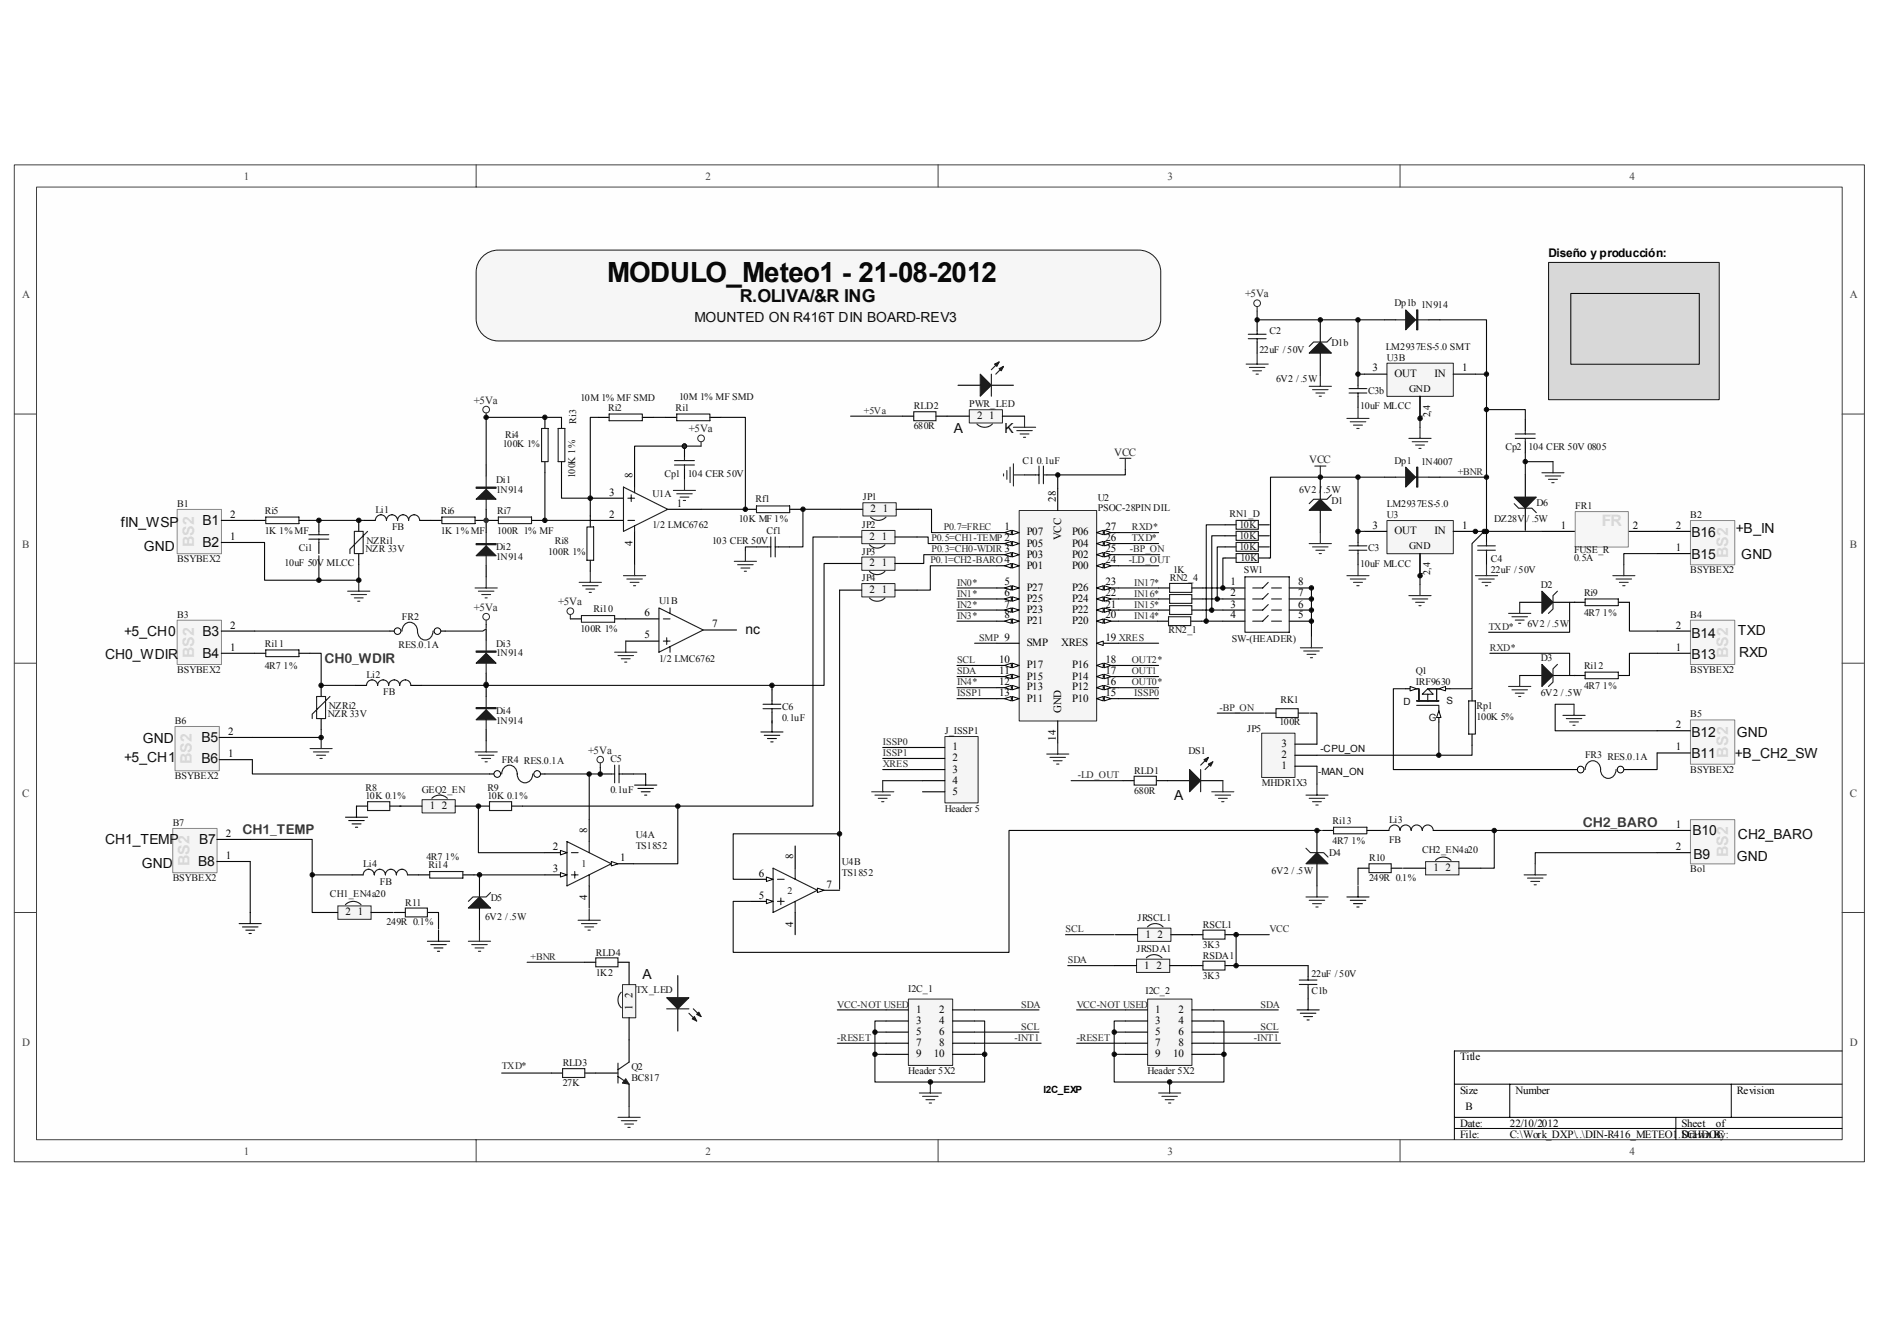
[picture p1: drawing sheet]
<svg xmlns="http://www.w3.org/2000/svg" width="297mm" height="210mm" viewBox="0 0 297 210" stroke-linecap="round" stroke-linejoin="round" font-family="sans-serif">
<defs><g id="words">
<text font-size="4.4" x="96" y="44.6">MODULO_Meteo1 - 21-08-2012</text>
<text font-size="2.8" fill="#0e0e0e" x="117" y="47.7">R.OLIVA/&amp;R ING</text>
<g font-size="2.5" fill="#d8d8d8">
<text x="273.4" y="88.3" transform="rotate(-90 273.4 88.3)">BS2</text>
<text x="273.4" y="104.1" transform="rotate(-90 273.4 104.1)">BS2</text>
<text x="30" y="137" transform="rotate(-90 30 137)">BS2</text>
<text x="273.4" y="135.6" transform="rotate(-90 273.4 135.6)">BS2</text>
</g>
<g font-size="2.2" fill="#0e0e0e">
<text x="109.9" y="51">MOUNTED ON R416T DIN BOARD-REV3</text>
<text x="150.9" y="68.5">A</text>
<text x="158.9" y="68.5">K</text>
<text x="19.1" y="83.4">fIN_WSP</text>
<text x="32" y="83.1">B1</text>
<text x="22.8" y="87.1">GND</text>
<text x="32" y="86.6">B2</text>
<text x="267.5" y="88.5">B15</text>
<text x="267.5" y="85">B16</text>
<text x="274.5" y="84.3">+B_IN</text>
<text x="275.4" y="88.5">GND</text>
<text x="19.6" y="100.6">+5_CH0</text>
<text x="32" y="100.6">B3</text>
<text x="117.9" y="100.2">nc</text>
<text x="267.5" y="100.9">B14</text>
<text x="274.9" y="100.4">TXD</text>
<text x="16.6" y="104.3">CH0_WDIR</text>
<text x="32" y="104.1">B4</text>
<text x="267.5" y="104.3">B13</text>
<text x="275.1" y="103.9">RXD</text>
<text x="22.6" y="117.6">GND</text>
<text x="31.9" y="117.4">B5</text>
<text x="267.5" y="119.9">B11</text>
<text x="267.5" y="116.5">B12</text>
<text x="274.4" y="119.9">+B_CH2_SW</text>
<text x="274.7" y="116.5">GND</text>
<text x="19.6" y="120.6">+5_CH1</text>
<text x="31.9" y="120.7">B6</text>
<text x="185.7" y="126.5">A</text>
<text x="16.6" y="133.5">CH1_TEMP</text>
<text x="22.4" y="137.4">GND</text>
<text x="31.3" y="137">B8</text>
<text x="31.5" y="133.5">B7</text>
<text x="267.7" y="132.1">B10</text>
<text x="267.9" y="135.8">B9</text>
<text x="274.7" y="136.1">GND</text>
<text x="274.9" y="132.7">CH2_BARO</text>
<text x="101.6" y="154.9">A</text>
</g>
<g font-size="2.1" fill="#353535">
<text x="51.3" y="104.8">CH0_WDIR</text>
<text x="38.4" y="132">CH1_TEMP</text>
<text x="250.4" y="130.8">CH2_BARO</text>
</g>
<text font-size="1.9" x="244.9" y="40.7">Diseño y producción:</text>
<g font-size="1.7" fill="#404040">
<text x="38.5" y="28.4">1</text>
<text x="111.6" y="28.4">2</text>
<text x="184.7" y="28.4">3</text>
<text x="257.7" y="28.4">4</text>
<text x="3.5" y="47.2">A</text>
<text x="292.6" y="47.2">A</text>
<text x="3.5" y="86.6">B</text>
<text x="292.6" y="86.6">B</text>
<text x="3.5" y="126">C</text>
<text x="292.6" y="126">C</text>
<text x="3.5" y="165.5">D</text>
<text x="292.6" y="165.5">D</text>
<text x="38.5" y="182.6">1</text>
<text x="111.6" y="182.6">2</text>
<text x="184.7" y="182.6">3</text>
<text x="257.7" y="182.6">4</text>
</g>
<g font-size="1.7" fill="#262626">
<text x="196.9" y="47">+5Va</text>
<text x="75" y="63.8">+5Va</text>
<text x="109" y="68.4">+5Va</text>
<text x="176.3" y="72.1">VCC</text>
<text x="207.1" y="73.3">VCC</text>
<text x="88.3" y="95.7">+5Va</text>
<text x="75" y="96.6">+5Va</text>
<text x="93" y="119.2">+5Va</text>
</g>
<g font-size="1.7">
<text x="217.1" y="58.8">3</text>
<text x="220.6" y="59.6">OUT</text>
<text x="226.9" y="59.6">IN</text>
<text x="231.3" y="58.8">1</text>
<text x="154.5" y="66.3">2</text>
<text x="156.5" y="66.3">1</text>
<text x="100.1" y="75.7" transform="rotate(-90 100.1 75.7)">8</text>
<text x="36.4" y="81.9">2</text>
<text x="96.3" y="78.4">3</text>
<text x="96.3" y="81.9">2</text>
<text x="107" y="80.1">1</text>
<text x="137.7" y="81">2</text>
<text x="139.6" y="81">1</text>
<text x="158.9" y="83.8">1</text>
<text x="167" y="79.3" transform="rotate(-90 167 79.3)">28</text>
<text x="174.9" y="83.8">27</text>
<text x="217.1" y="83.7">3</text>
<text x="231.3" y="83.7">1</text>
<text x="246.9" y="83.7">1</text>
<text x="258.3" y="83.7">2</text>
<text x="265.1" y="83.7">2</text>
<text x="36.4" y="85.4">1</text>
<text x="100.1" y="86.3" transform="rotate(-90 100.1 86.3)">4</text>
<text x="137.5" y="85.4">2</text>
<text x="137.5" y="89.6">2</text>
<text x="139.5" y="85.4">1</text>
<text x="139.5" y="89.6">1</text>
<text x="162.4" y="84.7">P07</text>
<text x="162.4" y="86.4">P05</text>
<text x="162.4" y="88.2">P03</text>
<text x="162.4" y="90">P01</text>
<text x="167.8" y="85.5" transform="rotate(-90 167.8 85.5)">VCC</text>
<text x="169.6" y="90">P00</text>
<text x="169.6" y="88.2">P02</text>
<text x="169.6" y="86.4">P04</text>
<text x="169.6" y="84.7">P06</text>
<text x="174.9" y="89.1">24</text>
<text x="174.9" y="87.3">25</text>
<text x="174.9" y="85.6">26</text>
<text x="220.6" y="84.5">OUT</text>
<text x="226.9" y="84.5">IN</text>
<text x="265.1" y="87.1">1</text>
<text x="137.5" y="93.8">2</text>
<text x="139.5" y="93.8">1</text>
<text x="158.9" y="92.6">5</text>
<text x="158.9" y="94.3">6</text>
<text x="162.4" y="93.5">P27</text>
<text x="162.4" y="95.2">P25</text>
<text x="169.6" y="95.2">P24</text>
<text x="169.6" y="93.5">P26</text>
<text x="174.9" y="94.3">22</text>
<text x="174.9" y="92.6">23</text>
<text x="194.6" y="92.6">1</text>
<text x="194.6" y="94.3">2</text>
<text x="205.3" y="94.3">7</text>
<text x="205.3" y="92.6">8</text>
<text x="36.4" y="99.4">2</text>
<text x="102" y="101">5</text>
<text x="102" y="97.5">6</text>
<text x="112.6" y="99.3">7</text>
<text x="158.9" y="96.1">7</text>
<text x="158.9" y="97.8">8</text>
<text x="162.4" y="97">P23</text>
<text x="162.4" y="98.7">P21</text>
<text x="169.6" y="98.7">P20</text>
<text x="169.6" y="97">P22</text>
<text x="174.9" y="101.3">19 XRES</text>
<text x="174.9" y="97.8">20</text>
<text x="174.9" y="96.1">21</text>
<text x="194.6" y="96.1">3</text>
<text x="194.6" y="97.8">4</text>
<text x="205.3" y="97.8">5</text>
<text x="205.3" y="96.1">6</text>
<text x="265.1" y="99.4">2</text>
<text x="36.4" y="102.9">1</text>
<text x="158" y="104.8">10</text>
<text x="158" y="106.6">11</text>
<text x="162.4" y="102.2">SMP</text>
<text x="162.4" y="105.7">P17</text>
<text x="162.4" y="107.5">P15</text>
<text x="167.8" y="102.2">XRES</text>
<text x="169.6" y="107.5">P14</text>
<text x="169.6" y="105.7">P16</text>
<text x="174.9" y="106.6">17</text>
<text x="174.9" y="104.8">18</text>
<text x="265.1" y="102.9">1</text>
<text x="158" y="108.4">12</text>
<text x="158" y="110.1">13</text>
<text x="162.4" y="109.2">P13</text>
<text x="162.4" y="111">P11</text>
<text x="167.8" y="112.8" transform="rotate(-90 167.8 112.8)">GND</text>
<text x="169.6" y="111">P10</text>
<text x="169.6" y="109.2">P12</text>
<text x="174.9" y="110.1">15</text>
<text x="174.9" y="108.4">16</text>
<text x="36.1" y="119.7">1</text>
<text x="36.1" y="116.2">2</text>
<text x="150.7" y="118.7">1</text>
<text x="167" y="117.2" transform="rotate(-90 167 117.2)">14</text>
<text x="202.7" y="119.9">2</text>
<text x="202.7" y="118.2">3</text>
<text x="265.1" y="118.7">1</text>
<text x="265.1" y="115.2">2</text>
<text x="150.7" y="120.4">2</text>
<text x="150.7" y="122.2">3</text>
<text x="150.7" y="124">4</text>
<text x="150.7" y="125.7">5</text>
<text x="202.7" y="121.7">1</text>
<text x="68" y="128">1</text>
<text x="69.9" y="128">2</text>
<text x="92.9" y="131.7" transform="rotate(-90 92.9 131.7)">8</text>
<text x="265.1" y="131">1</text>
<text x="35.7" y="135.9">1</text>
<text x="35.7" y="132.4">2</text>
<text x="87.4" y="138">3</text>
<text x="87.4" y="134.5">2</text>
<text x="98.1" y="136.2">1</text>
<text x="125.5" y="135.9" transform="rotate(-90 125.5 135.9)">8</text>
<text x="226.7" y="137.8">1</text>
<text x="228.6" y="137.8">2</text>
<text x="265.1" y="134.5">2</text>
<text x="92.9" y="142.4" transform="rotate(-90 92.9 142.4)">4</text>
<text x="120" y="142.2">5</text>
<text x="120" y="138.7">6</text>
<text x="130.7" y="140.4">7</text>
<text x="54.6" y="144.8">2</text>
<text x="56.6" y="144.8">1</text>
<text x="125.5" y="146.6" transform="rotate(-90 125.5 146.6)">4</text>
<text x="181.2" y="148.3">1</text>
<text x="183.1" y="148.3">2</text>
<text x="181" y="153.2">1</text>
<text x="182.9" y="153.2">2</text>
<text x="100.1" y="159.8" transform="rotate(-90 100.1 159.8)">1</text>
<text x="100.1" y="157.8" transform="rotate(-90 100.1 157.8)">2</text>
<text x="144.9" y="160.2">1</text>
<text x="144.9" y="162">3</text>
<text x="148.6" y="160.2">2</text>
<text x="148.6" y="162">4</text>
<text x="182.7" y="160.2">1</text>
<text x="182.7" y="162">3</text>
<text x="186.4" y="160.2">2</text>
<text x="186.4" y="162">4</text>
<text x="144.9" y="163.7">5</text>
<text x="144.9" y="165.5">7</text>
<text x="144.9" y="167.2">9</text>
<text x="147.7" y="167.2">10</text>
<text x="148.6" y="163.7">6</text>
<text x="148.6" y="165.5">8</text>
<text x="182.7" y="163.7">5</text>
<text x="182.7" y="165.5">7</text>
<text x="182.7" y="167.2">9</text>
<text x="185.5" y="167.2">10</text>
<text x="186.4" y="163.7">6</text>
<text x="186.4" y="165.5">8</text>
<text x="230.9" y="167.7">Title</text>
<text x="230.9" y="173">Size</text>
<text x="239.7" y="173">Number</text>
<text x="274.7" y="173">Revision</text>
<text x="230.9" y="178.3">Date:</text>
<text x="231.8" y="175.6">B</text>
<text x="238.8" y="178.3">22/10/2012</text>
<text x="266" y="178.3">Sheet</text>
<text x="271.4" y="178.3">of</text>
<text x="230.9" y="180">File:</text>
<text x="238.8" y="180">C:\Work_DXP\..\DIN-R416_METEO1.SCHDOC</text>
<text x="266" y="180">Drawn By:</text>
</g>
<g font-size="1.6" fill="#0e0e0e">
<text x="200.8" y="52.9">C2</text>
<text x="220.6" y="48.5">Dp1b 1N914</text>
<text x="199.2" y="55.8">22uF / 50V</text>
<text x="210.6" y="54.8">D1b</text>
<text x="219.2" y="55.3">LM2937ES-5.0 SMT</text>
<text x="219.3" y="57.1">U3B</text>
<text x="91.8" y="63.4">10M 1% MF SMD</text>
<text x="96.2" y="64.9">Ri2</text>
<text x="106.9" y="64.9">Ri1</text>
<text x="107.4" y="63.2">10M 1% MF SMD</text>
<text x="144.5" y="64.8">RLD2</text>
<text x="153.3" y="64.4">PWR_LED</text>
<text x="201.8" y="60.4">6V2 / .5W</text>
<text x="215.2" y="64.8">10uF MLCC</text>
<text x="216.4" y="62.3">C3b</text>
<text x="79.5" y="70.7">100K 1%</text>
<text x="79.9" y="69.3">Ri4</text>
<text x="91.1" y="67.1" transform="rotate(-90 91.1 67.1)">Ri3</text>
<text x="144.5" y="67.9">680R</text>
<text x="238.1" y="71.2">Cp2</text>
<text x="241.8" y="71.2">104 CER 50V 0805</text>
<text x="78.5" y="76.3">Di1</text>
<text x="78.5" y="77.9">1N914</text>
<text x="90.9" y="75.7" transform="rotate(-90 90.9 75.7)">100K 1%</text>
<text x="105.1" y="75.5">Cp1</text>
<text x="108.8" y="75.5">104 CER 50V</text>
<text x="161.7" y="73.4">C1</text>
<text x="164" y="73.4">0.1uF</text>
<text x="205.5" y="77.9">6V2 / .5W</text>
<text x="220.6" y="73.4">Dp1</text>
<text x="224.8" y="73.5">1N4007</text>
<text x="28" y="80.2">B1</text>
<text x="41.9" y="81.2">Ri5</text>
<text x="59.4" y="81.1">Li1</text>
<text x="62" y="83.9">FB</text>
<text x="69.7" y="81.2">Ri6</text>
<text x="78.7" y="81.2">Ri7</text>
<text x="103.2" y="78.6">U1A</text>
<text x="103.2" y="83.5">1/2 LMC6762</text>
<text x="116.9" y="82.6">10K MF 1%</text>
<text x="119.5" y="79.5">Rf1</text>
<text x="136.3" y="83.5">JP2</text>
<text x="136.5" y="79.1">JP1</text>
<text x="173.6" y="79.3">U2</text>
<text x="173.6" y="80.9">PSOC-28PIN DIL</text>
<text x="194.5" y="81.8">RN1_D</text>
<text x="196" y="83.5">10K</text>
<text x="210.6" y="79.7">D1</text>
<text x="219.3" y="81.9">U3</text>
<text x="219.3" y="80.2">LM2937ES-5.0</text>
<text x="236.3" y="82.6">DZ28V / .5W</text>
<text x="243" y="80">D6</text>
<text x="249.1" y="80.5">FR1</text>
<text x="267.4" y="81.9">B2</text>
<text x="28" y="88.9">BSYBEX2</text>
<text x="41.9" y="84.4">1K 1% MF</text>
<text x="45" y="89.5">10uF 50V MLCC</text>
<text x="47.3" y="87.2">Ci1</text>
<text x="57.8" y="87.4">NZR 33V</text>
<text x="58" y="86">NZRi1</text>
<text x="69.7" y="84.4">1K 1% MF</text>
<text x="78.5" y="87">Di2</text>
<text x="78.5" y="88.6">1N914</text>
<text x="78.7" y="84.4">100R 1% MF</text>
<text x="86.7" y="87.7">100R 1%</text>
<text x="87.8" y="86">Ri8</text>
<text x="112.6" y="86">103 CER 50V</text>
<text x="121.2" y="84.4">Cf1</text>
<text x="136.3" y="87.7">JP3</text>
<text x="196" y="85.3">10K</text>
<text x="196" y="87">10K</text>
<text x="196.2" y="88.8">10K</text>
<text x="215.2" y="89.7">10uF MLCC</text>
<text x="216.4" y="87.2">C3</text>
<text x="235.8" y="88.9">C4</text>
<text x="249" y="88.8">0.5A</text>
<text x="249" y="87.5">FUSE_R</text>
<text x="104.2" y="95.6">U1B</text>
<text x="136.3" y="91.9">JP4</text>
<text x="185" y="91.9">RN2_4</text>
<text x="185.5" y="90.7">1K</text>
<text x="196.7" y="90.7">SW1</text>
<text x="235.8" y="90.7">22uF / 50V</text>
<text x="243.7" y="93">D2</text>
<text x="250.5" y="94.2">Ri9</text>
<text x="267.4" y="90.7">BSYBEX2</text>
<text x="28" y="97.7">B3</text>
<text x="63.6" y="98.1">FR2</text>
<text x="91.8" y="100">100R 1%</text>
<text x="93.9" y="96.8">Ri10</text>
<text x="184.8" y="100.2">RN2_1</text>
<text x="194.8" y="101.6">SW-(HEADER)</text>
<text x="241.6" y="99.1">6V2 / .5W</text>
<text x="250.5" y="97.4">4R7 1%</text>
<text x="267.4" y="97.7">B4</text>
<text x="28" y="106.5">BSYBEX2</text>
<text x="41.9" y="102.3">Ri11</text>
<text x="41.9" y="105.8">4R7 1%</text>
<text x="58" y="107.2">Li2</text>
<text x="63.1" y="102.4">RES.0.1A</text>
<text x="78.5" y="102.3">Di3</text>
<text x="78.5" y="103.8">1N914</text>
<text x="104.2" y="104.7">1/2 LMC6762</text>
<text x="223.9" y="106.7">Q1</text>
<text x="243.7" y="104.5">D3</text>
<text x="250.5" y="105.8">Ri12</text>
<text x="267.4" y="106.5">BSYBEX2</text>
<text x="51.9" y="113.5">NZR 33V</text>
<text x="52" y="112.1">NZRi2</text>
<text x="60.6" y="110">FB</text>
<text x="78.5" y="113">Di4</text>
<text x="123.7" y="112.2">C6</text>
<text x="202.5" y="111.2">RK1</text>
<text x="222" y="111.6">D</text>
<text x="223.9" y="108.4">IRF9630</text>
<text x="228.8" y="111.4">S</text>
<text x="233.5" y="112.1">Rp1</text>
<text x="233.5" y="113.8">100K 5%</text>
<text x="243.7" y="110.2">6V2 / .5W</text>
<text x="250.5" y="108.9">4R7 1%</text>
<text x="267.4" y="113.5">B5</text>
<text x="27.7" y="114.5">B6</text>
<text x="78.5" y="114.5">1N914</text>
<text x="123.7" y="114">0.1uF</text>
<text x="149.4" y="116.1">J_ISSP1</text>
<text x="188" y="119.3">DS1</text>
<text x="197.3" y="115.8">JP5</text>
<text x="202.3" y="114.7">100R</text>
<text x="208.8" y="119">-CPU_ON</text>
<text x="226" y="114">G</text>
<text x="250.7" y="120">FR3 RES.0.1A</text>
<text x="27.7" y="123.3">BSYBEX2</text>
<text x="57.8" y="125.1">R8</text>
<text x="66.7" y="125.4">GEQ2_EN</text>
<text x="77.1" y="125.1">R9</text>
<text x="79.4" y="120.7">FR4 RES.0.1A</text>
<text x="96.5" y="125.4">0.1uF</text>
<text x="96.5" y="120.5">C5</text>
<text x="179.4" y="125.6">680R</text>
<text x="179.4" y="122.4">RLD1</text>
<text x="199.6" y="124.4">MHDR1X3</text>
<text x="208.5" y="122.6">-MAN_ON</text>
<text x="267.4" y="122.2">BSYBEX2</text>
<text x="27.3" y="130.7">B7</text>
<text x="57.8" y="126.4">10K 0.1%</text>
<text x="77.1" y="126.4">10K 0.1%</text>
<text x="149.4" y="128.4">Header 5</text>
<text x="210.8" y="130.3">Ri13</text>
<text x="219.7" y="130.1">Li3</text>
<text x="57.5" y="137.1">Li4</text>
<text x="67.4" y="136.1">4R7 1%</text>
<text x="67.8" y="137.3">Ri14</text>
<text x="100.6" y="132.6">U4A</text>
<text x="100.6" y="134.3">TS1852</text>
<text x="133.2" y="136.8">U4B</text>
<text x="210.2" y="135.4">D4</text>
<text x="210.8" y="133.5">4R7 1%</text>
<text x="216.6" y="136.2">R10</text>
<text x="219.7" y="133.3">FB</text>
<text x="225" y="134.9">CH2_EN4a20</text>
<text x="27.3" y="139.4">BSYBEX2</text>
<text x="52.2" y="141.9">CH1_EN4a20</text>
<text x="60.1" y="139.9">FB</text>
<text x="64.1" y="143.3">R11</text>
<text x="77.6" y="142.6">D5</text>
<text x="133.2" y="138.5">TS1852</text>
<text x="201.1" y="138.2">6V2 / .5W</text>
<text x="216.6" y="139.4">249R 0.1%</text>
<text x="267.4" y="138">Bo1</text>
<text x="61.1" y="146.2">249R 0.1%</text>
<text x="76.7" y="145.5">6V2 / .5W</text>
<text x="179.9" y="145.7">JRSCL1</text>
<text x="190.3" y="149.9">3K3</text>
<text x="190.3" y="146.8">RSCL1</text>
<text x="94.3" y="154.3">1K2</text>
<text x="94.3" y="151.2">RLD4</text>
<text x="179.8" y="150.6">JRSDA1</text>
<text x="190.3" y="154.8">3K3</text>
<text x="190.3" y="151.7">RSDA1</text>
<text x="207.4" y="154.5">22uF / 50V</text>
<text x="100.6" y="157.1">TX_LED</text>
<text x="143.7" y="156.9">I2C_1</text>
<text x="181.2" y="157.3">I2C_2</text>
<text x="207.4" y="157.3">C1b</text>
<text x="89" y="171.8">27K</text>
<text x="89" y="168.7">RLD3</text>
<text x="99.9" y="169.2">Q2</text>
<text x="99.9" y="171">BC817</text>
<text x="143.7" y="169.9">Header 5X2</text>
<text x="181.5" y="169.9">Header 5X2</text>
</g>
<g font-size="1.6" fill="#262626">
<text x="136.6" y="65.5">+5Va</text>
<text x="230.6" y="75.1">+BNR</text>
<text x="149.3" y="83.9">P0.7=FREC</text>
<text x="179" y="83.9">RXD*</text>
<text x="147.2" y="89.1">P0.1=CH2-BARO4</text>
<text x="147.3" y="85.6">P0.5=CH1-TEMP 2</text>
<text x="147.3" y="87.4">P0.3=CH0-WDIR 3</text>
<text x="178.5" y="89.1">-LD_OUT</text>
<text x="178.7" y="87.4">-BP_ON</text>
<text x="179" y="85.6">TXD*</text>
<text x="151.4" y="92.6">IN0*</text>
<text x="151.4" y="94.4">IN1*</text>
<text x="179.4" y="94.4">IN16*</text>
<text x="179.4" y="92.6">IN17*</text>
<text x="151.4" y="96.1">IN2*</text>
<text x="151.4" y="97.9">IN3*</text>
<text x="154.9" y="101.4">SMP 9</text>
<text x="179.4" y="97.9">IN14*</text>
<text x="179.4" y="96.1">IN15*</text>
<text x="235.5" y="99.6">TXD*</text>
<text x="151.4" y="104.9">SCL</text>
<text x="151.4" y="106.7">SDA</text>
<text x="179" y="104.9">OUT2*</text>
<text x="179" y="106.7">OUT1</text>
<text x="235.6" y="103">RXD*</text>
<text x="151.4" y="108.4">IN4*</text>
<text x="151.4" y="110.2">ISSP1</text>
<text x="179" y="108.4">OUT0*</text>
<text x="179.4" y="110.2">ISSP0</text>
<text x="192.9" y="112.4">-BP_ON</text>
<text x="139.6" y="119.6">ISSP1</text>
<text x="139.6" y="117.9">ISSP0</text>
<text x="139.6" y="121.4">XRES</text>
<text x="170.5" y="123.1">-LD_OUT</text>
<text x="168.5" y="147.5">SCL</text>
<text x="200.8" y="147.5">VCC</text>
<text x="83.9" y="151.9">+BNR</text>
<text x="168.9" y="152.4">SDA</text>
<text x="132.4" y="159.4">VCC-NOT USED</text>
<text x="161.5" y="159.4">SDA</text>
<text x="170.3" y="159.4">VCC-NOT USED</text>
<text x="199.4" y="159.4">SDA</text>
<text x="132.4" y="164.7">-RESET</text>
<text x="160.5" y="164.7">-INT1</text>
<text x="161.5" y="162.9">SCL</text>
<text x="170.3" y="164.7">-RESET</text>
<text x="198.3" y="164.7">-INT1</text>
<text x="199.4" y="162.9">SCL</text>
<text x="79.4" y="169">TXD*</text>
</g>
<g font-size="1.6">
<text x="222.9" y="62">GND</text>
<text x="226.2" y="66" transform="rotate(-90 226.2 66)">2,4</text>
<text x="222.9" y="86.8">GND</text>
<text x="226.2" y="90.9" transform="rotate(-90 226.2 90.9)">2,4</text>
<text x="165" y="172.9">I2C_EXP</text>
</g>
<g font-size="1.6" fill="#1c1c1c">
<text x="92" y="137.1">1</text>
<text x="124.6" y="141.4">2</text>
</g>
</g></defs>
<path d="M2.3 26.1h292.6v157.7h-292.6z" fill="#fefefe"/>
<path d="M2.3 26.1h292.6v157.7h-292.6z" fill="none" stroke="#404040" stroke-width=".16"/>
<path d="M5.8 29.6h285.6v150.7h-285.6z" fill="#fefefe"/>
<g fill="none" stroke="#404040" stroke-width=".16">
<path d="M5.8 29.6h285.6v150.7h-285.6zM75.3 26.1v3.5M148.4 26.1v3.5M221.4 26.1v3.5M2.3 65.5h3.5M291.4 65.5h3.5M2.3 104.9h3.5M291.4 104.9h3.5M2.3 144.3h3.5M291.4 144.3h3.5M75.3 180.3v3.5M148.4 180.3v3.5"/>
<path d="M221.4 180.3v3.5"/>
</g>
<path d="M230 171.5h61.4M230 176.7h61.4M230 178.5h61.4M238.8 171.5v5.2M265.1 176.7v3.6M273.8 171.5v5.2M291.4 166.2h-61.4v14.1" fill="none" stroke="#000" stroke-width=".16"/>
<path d="M28 98.1h7v7h-7z" fill="#f5f5f5"/>
<path d="M28 98.1h7v7h-7z" fill="none" stroke="#868686" stroke-width=".16"/>
<path d="M35 99.8h5.3M35 103.3h5.3" fill="none" stroke="#000" stroke-width=".18"/>
<path d="M27.3 131.1h7v6.9h-7z" fill="#f5f5f5"/>
<path d="M27.3 131h7v7h-7z" fill="none" stroke="#868686" stroke-width=".16"/>
<path d="M34.3 136.3h5.3M34.3 132.8h5.3" fill="none" stroke="#000" stroke-width=".18"/>
<path d="M27.7 114.9h7v7h-7z" fill="#f5f5f5"/>
<path d="M27.7 114.9h7v7h-7z" fill="none" stroke="#868686" stroke-width=".16"/>
<path d="M34.7 116.6h5.2M34.7 120.2h5.2" fill="none" stroke="#000" stroke-width=".18"/>
<path d="M28 80.6h7v7h-7z" fill="#f5f5f5"/>
<path d="M28 80.6h7v7h-7z" fill="none" stroke="#868686" stroke-width=".16"/>
<path d="M35 85.8h5.3M35 82.3h5.3" fill="none" stroke="#000" stroke-width=".18"/>
<path d="M267.4 129.7h7v7h-7z" fill="#f5f5f5"/>
<path d="M267.4 129.6h7v7.1h-7z" fill="none" stroke="#868686" stroke-width=".16"/>
<path d="M243.9 84.1h6.3M255.8 84.1h6.3M262.1 131.4h5.3M262.1 134.9h5.3" fill="none" stroke="#000" stroke-width=".18"/>
<path d="M250.2 84.1l.3-.9 .7-.7h.7v.2h.2v.1l.5 .6 .6 1.2 .3 .2a.59 .59 0 0 0 .5 .5v.2h.7v-.2h.2a1.05 1.05 0 0 0 .5-.9h.2v-.2l.2-.1" fill="none" stroke="#4c4c4c" stroke-width=".18"/>
<path d="M249.2 80.9h8.4v5.6h-8.4z" fill="#f6f6f6"/>
<path d="M249.1 80.9h8.5v5.6h-8.5z" fill="none" stroke="#868686" stroke-width=".16"/>
<path d="M235.1 84.1v1.7M235.1 87.6v1.7" fill="none" stroke="#000" stroke-width=".18"/>
<path d="M233.7 86.3h2.8M233.7 87h2.8M235.1 85.8v.5M235.1 87v.6" fill="none" stroke="#1c1c1c" stroke-width=".18"/>
<path d="M233.4 91.1h3.5M233.9 91.6h2.4M234.4 92.1h1.4M234.9 92.6h.4M235.1 89.3v1.8" fill="none" stroke="#262626" stroke-width=".18"/>
<path d="M267.4 98.1h7v7h-7z" fill="#f5f5f5"/>
<path d="M267.4 98.1h7v7h-7z" fill="none" stroke="#868686" stroke-width=".16"/>
<path d="M262.1 99.8h5.3M262.1 103.3h5.3" fill="none" stroke="#000" stroke-width=".18"/>
<path d="M267.4 113.9h7v7h-7z" fill="#f5f5f5"/>
<path d="M267.4 113.9h7v7h-7z" fill="none" stroke="#868686" stroke-width=".16"/>
<path d="M262.1 119.1h5.3M262.1 115.6h5.3" fill="none" stroke="#000" stroke-width=".18"/>
<path d="M267.4 82.4h7v6.9h-7z" fill="#f5f5f5"/>
<path d="M267.4 82.3h7v7h-7z" fill="none" stroke="#868686" stroke-width=".16"/>
<path d="M262.1 87.6h5.3M262.1 84.1h5.3" fill="none" stroke="#000" stroke-width=".18"/>
<path d="M262.1 87.6h-5.3v1.7" fill="none" stroke="#0e0e0e" stroke-width=".18"/>
<path d="M255.1 91.1h3.5M255.6 91.6h2.5M256.1 92.1h1.4M256.7 92.6h.3M256.8 89.3v1.8" fill="none" stroke="#262626" stroke-width=".18"/>
<path d="M76.3 40.6a3.5 3.5 0 0 1 2.5-1h101.3a3.5 3.5 0 0 1 3.5 3.5v7.3a3.5 3.5 0 0 1-3.5 3.5h-101.3a3.5 3.5 0 0 1-3.5-3.5v-7.3a3.5 3.5 0 0 1 1-2.5z" fill-rule="evenodd" fill="#f6f6f6" stroke="#1c1c1c" stroke-width=".16"/>
<path d="M125.8 133.8v3.5M125.8 144.3v3.5M129.3 140.8h3.5" fill="none" stroke="#000" stroke-width=".18"/>
<path d="M129.3 140.5l1 .3-1 .4z" fill="#fefefe" stroke="#000" stroke-width=".16"/>
<path d="M118.8 142.6h3.5" fill="none" stroke="#000" stroke-width=".18"/>
<path d="M121.2 142.2l1.1 .4-1.1 .3z" fill="#fefefe" stroke="#000" stroke-width=".16"/>
<path d="M118.8 139.1h3.5" fill="none" stroke="#000" stroke-width=".18"/>
<path d="M121.2 138.7l1.1 .4-1.1 .3z" fill="#fefefe" stroke="#000" stroke-width=".16"/>
<path d="M122.3 137.3l7 3.5-7 3.5zM123 139.1h1M125.8 137.3v1.8M123 142.6h1M123.5 142v1.1M125.8 142.6v1.7" fill="none" stroke="#1c1c1c" stroke-width=".18"/>
<path d="M93.2 129.6v3.5M96.7 136.6h3.5" fill="none" stroke="#000" stroke-width=".18"/>
<path d="M96.7 136.3l1 .3-1 .4z" fill="#fefefe" stroke="#000" stroke-width=".16"/>
<path d="M86.2 138.4h3.5M93.2 140.1v3.5" fill="none" stroke="#000" stroke-width=".18"/>
<path d="M88.6 138l1.1 .4-1.1 .3z" fill="#fefefe" stroke="#000" stroke-width=".16"/>
<path d="M86.2 134.9h3.5" fill="none" stroke="#000" stroke-width=".18"/>
<path d="M88.6 134.5l1.1 .4-1.1 .3z" fill="#fefefe" stroke="#000" stroke-width=".16"/>
<g fill="none" stroke="#1c1c1c" stroke-width=".18">
<path d="M213.4 86.3h2.8M213.4 87h2.8M214.8 85.8v.5M214.8 87v.6M58.1 126.8h3.6v1.4h-3.6zM77.4 126.8h3.5v1.4h-3.5zM89.7 133.1l7 3.5-7 3.5zM90.4 138.4h1M90.4 134.9h1M90.9 137.9v1M93.2 133.1v1.8M93.2 138.4v1.7"/>
<path d="M96.7 122.4h.5M97.2 121v2.8M97.9 121v2.8M97.9 122.4h.5"/>
</g>
<path d="M132.8 93.3v47.4M249 111.4h-3v4.2h16.1M54.6 129.3h3.5M55.2 129.8h2.4M55.7 130.3h1.4M56.2 130.9h.4M56.4 127.5v1.8M75.5 127.5h.2v7.4h10.5M82.7 127.5h24.5v9.1h-7M209 131.4h-49.4v19.2h-43.6v-8h2.8M262.1 134.9h-19.3v1.7" fill="none" stroke="#0e0e0e" stroke-width=".18"/>
<g fill="none" stroke="#262626" stroke-width=".18">
<path d="M213 91.1h3.5M213.6 91.6h2.4M214.1 92.1h1.4M214.6 92.6h.4M214.8 89.3v1.8M222.8 94.2h3.6M223.4 94.7h2.4M223.9 95.3h1.4M224.4 95.8h.4M224.6 92.5v1.7M247.2 113.2h3.5M247.7 113.7h2.5"/>
<path d="M248.3 114.2h1.4M248.8 114.7h.3M249 111.4v1.8M241.1 138.4h3.5M241.6 138.9h2.4M242.1 139.4h1.4M242.7 140h.3M242.8 136.6v1.8M91.4 145.6h3.6M92 146.1h2.4M92.5 146.6h1.4M93 147.1h.4"/>
<path d="M93.2 143.8v1.8"/>
</g>
<path d="M214.8 84.1v1.7M214.8 87.6v1.7M56.4 127.5h1.7M61.7 127.5h1.7M75.7 127.5h1.7M80.9 127.5h1.8M95 122.4h1.7M98.4 122.4h1.8" fill="none" stroke="#000" stroke-width=".18"/>
<path d="M219.4 82.4h10.5v5.2h-10.5z" fill="#f5f5f5"/>
<path d="M219.4 82.3h10.5v5.3h-10.5z" fill="none" stroke="#262626" stroke-width=".16"/>
<path d="M208.8 75.5v3.5M208.8 80.7v3.5M215.8 84.1h3.5M224.6 87.6v3.5M229.8 84.1h3.6" fill="none" stroke="#000" stroke-width=".18"/>
<path d="M208 73.7h1.7M208.8 73.7v1.8" fill="none" stroke="#262626" stroke-width=".18"/>
<path d="M225 90.7h-.4v1.8" fill="none" stroke="#0e0e0e" stroke-width=".18"/>
<path d="M208.8 79l1.8 1.7h-3.5z" fill="#1c1c1c" stroke="#1c1c1c" stroke-width=".18"/>
<path d="M210.6 78.3l-.7 .7h-2.1l-.7 .7" fill="none" stroke="#1c1c1c" stroke-width=".18"/>
<path d="M245 41.5h26.9v21.7h-26.9z" fill="#d8d8d8"/>
<path d="M244.9 41.5h27v21.7h-27z" fill="none" stroke="#131313" stroke-width=".16"/>
<path d="M248.5 46.4h20.3v11.2h-20.3z" fill="none" stroke="#000" stroke-width=".16"/>
<path d="M86.2 74.8v7.5M88.8 66h-11.9v7.6M103.4 66h1.9M110.9 70.6h-10.5v1.2M50.4 87.9v3.9h6.3v-2.5M76.9 98.8v.5M85.8 82.3h7.6M49 103.3h1.8v5.1h5.4M50.8 115.4v1.2h-10.9M75 138.4h11.2" fill="none" stroke="#0e0e0e" stroke-width=".18"/>
<g fill="none" stroke="#000" stroke-width=".18">
<path d="M76.9 73.6v1.7M86.2 66v1.8M86.2 73v1.8M88.8 66v1.8M88.8 73v1.8M93.4 78.8h5.2M94.6 66h1.7M100.4 71.8v5.2M101.6 66h1.8M105.3 66h1.7M108.3 70.6v1.7M108.3 74.1v1.7"/>
<path d="M112.3 66h1.7M56.7 82.3v1.8M56.7 87.6v1.7M61.7 99.8h1.7M68.1 82.3h1.8M76.9 80.6v1.7h-1.8M76.9 82.5v1.7M76.9 89.5v1.7M76.9 99.5v1.7M77.1 82.3h1.7M84.1 82.3h1.7M93.4 82.3h5.2"/>
<path d="M93.4 81.6v1.8M93.4 88.6v1.8M100.4 84.1v5.2M105.6 80.6h5.3M117.9 80.6h1.8M119.7 86.5h1.7M123.1 86.5h1.8M124.9 80.6h1.8M40.3 103.3h1.7M47.3 103.3h1.7M50.8 108.4v1.8M50.8 113.7v1.7"/>
<path d="M76.9 106.5v1.7M76.9 108.4v1.8M76.9 115.4v1.8"/>
</g>
<g fill="none" stroke="#1c1c1c" stroke-width=".18">
<path d="M76.9 75.3v5.3M85.7 67.8h1v5.2h-1zM88.3 67.8h1v5.2h-1zM96.3 65.5h5.3v1h-5.3zM98.6 77l7 3.6-7 3.5zM99.3 78.8h1.1M99.8 78.3v1M100.4 77v.9M106.7 72.9h3.1M106.7 73.6h3.1M107 65.5h5.3v1h-5.3zM108.3 72.3v.6"/>
<path d="M108.3 73.6v.5M56 84.1h1.4v3.5h-1.4zM58.1 84.1l-2.8 2.8v.7M69.9 81.8h5.2v1h-5.2zM76.9 84.2v5.3M78.8 81.8h5.3v1h-5.3zM92.8 83.4h1.1v5.2h-1.1zM99.3 82.3h1.1M100.4 83.2v.9M119.7 80h5.2v1.1h-5.2zM121.4 86.5h.5M121.9 84.9v3.2"/>
<path d="M122.6 86.5h.5M122.6 84.9v3.2M42 102.8h5.3v1.1h-5.3zM50.1 110.2h1.4v3.5h-1.4zM52.2 110.2l-2.8 2.8v.7M76.9 101.2v5.3M76.9 110.2v5.2"/>
</g>
<g fill="none" stroke="#262626" stroke-width=".18">
<path d="M76.9 65.3v.7M106.5 77.6h3.5M107 78.1h2.5M107.6 78.6h1.4M108.1 79.2h.3M108.3 75.8v1.8M110.9 69.9v.7M55 93.5h3.5M55.5 94h2.5M56 94.6h1.4M56.6 95.1h.3M56.7 91.8v1.7"/>
<path d="M75.1 93h3.6M75.7 93.5h2.4M76.2 94h1.4M76.7 94.6h.4M76.9 91.2v1.8M76.9 98.1v.7M91.6 92.1h3.5M92.1 92.6h2.5M92.7 93.2h1.4M93.2 93.7h.3M93.4 90.4v1.7M98.6 91.1h3.5"/>
<path d="M99.1 91.6h2.5M99.7 92.1h1.4M100.2 92.6h.3M100.4 89.3v1.8M116.1 88.8h3.6M116.7 89.3h2.4M117.2 89.9h1.4M117.7 90.4h.4M117.9 87v1.8M49 118.4h3.5M49.6 118.9h2.4M50.1 119.5h1.4"/>
<path d="M50.6 120h.4M50.8 116.6v1.8M75.1 118.9h3.6M75.7 119.5h2.4M76.2 120h1.4M76.9 117.2v1.7M76.7 120.5h.4"/>
</g>
<g fill="none" stroke="#262626" stroke-width=".16">
<circle cx="76.9" cy="64.8" r=".53"/>
<circle cx="110.9" cy="69.3" r=".53"/>
<circle cx="76.9" cy="97.6" r=".53"/>
</g>
<g fill="#1c1c1c" stroke="#1c1c1c" stroke-width=".18">
<path d="M75.3 79l1.6-1.6 1.6 1.6z"/>
<path d="M75.3 87.9l1.6-1.6 1.6 1.6z"/>
<path d="M75.3 104.9l1.6-1.6 1.6 1.6z"/>
<path d="M75.3 113.9l1.6-1.6 1.6 1.6z"/>
<path d="M75.3 77h3.2v.2h-3.2z" fill-rule="evenodd"/>
<path d="M75.3 86h3.2v.2h-3.2z" fill-rule="evenodd"/>
<path d="M75.3 103h3.2v.2h-3.2z" fill-rule="evenodd"/>
<path d="M75.3 111.9h3.2v.2h-3.2z" fill-rule="evenodd"/>
</g>
<g fill="#262626" stroke="#262626" stroke-width=".16">
<circle cx="76.9" cy="82.3" r=".35"/>
<circle cx="108.2" cy="70.6" r=".35"/>
<circle cx="76.9" cy="108.2" r=".35"/>
</g>
<circle cx="62.9" cy="99.8" r=".52" fill="#fefefe" stroke="#000" stroke-width=".16"/>
<path d="M68.7 99.8h1.7" fill="none" stroke="#000" stroke-width=".18"/>
<circle cx="69.2" cy="99.8" r=".52" fill="#fefefe" stroke="#000" stroke-width=".16"/>
<path d="M42 81.8h5.3v1h-5.3zM48.8 84.6h3.2M48.8 85.3h3.2M50.4 84.1v.5M50.4 85.3v.5M59.4 82.3a.88 .88 0 0 1 .8-.9 .88 .88 0 0 1 .9 .9 .88 .88 0 0 1 .9-.9 .88 .88 0 0 1 .9 .9 .88 .88 0 0 1 .9-.9 .88 .88 0 0 1 .8 .9M63.6 99.8a1.24 1.24 0 0 1 1.2-1.4 1.24 1.24 0 0 1 1.2 1.4 1.24 1.24 0 0 0 1.3 1.4 1.24 1.24 0 0 0 1.2-1.4M64.6 82.3a.88 .88 0 0 1 .9-.9 .88 .88 0 0 1 .9 .9" fill="none" stroke="#1c1c1c" stroke-width=".18"/>
<path d="M114 66h3.9v14.6h-7M40.3 85.8h1.5v6h8.6M49 82.3h8.6M76.9 99.5l-.5 .3h-6M132.8 89.1h-2.5v19.3h-53.4" fill="none" stroke="#0e0e0e" stroke-width=".18"/>
<path d="M40.3 82.3h1.7M47.3 82.3h1.7M50.4 82.3v1.8M50.4 85.8v1.8M57.6 82.3h1.8M66.4 82.3h1.7" fill="none" stroke="#000" stroke-width=".18"/>
<path d="M143.7 158.1h7v10.4h-7z" fill="#f5f5f5"/>
<path d="M143.7 158h7v10.5h-7z" fill="none" stroke="#262626" stroke-width=".16"/>
<path d="M140.1 159.7h3.6M150.7 159.7h3.5M140.1 161.5h3.6M140.1 163.3h3.6M140.1 165h3.6M140.1 166.8h3.6M150.7 161.5h3.5M150.7 163.3h3.5M150.7 165h3.5M150.7 166.8h3.5" fill="none" stroke="#000" stroke-width=".18"/>
<path d="M132.4 159.7h7.7M154.2 159.7h10.1M132.4 165h7.7M138.4 163.3h1.7M140.1 166.8h-1.7v4.4h17.3v-4.4h-1.5M140.1 161.5h-1.7v5.3M154.2 161.5h1.5v5.3M154.2 163.3h10.1M154.2 165h10.5" fill="none" stroke="#0e0e0e" stroke-width=".18"/>
<path d="M145.4 172.9h3.5M145.9 173.4h2.5M146.4 173.9h1.4M147 174.5h.3M147.1 171.2v1.7" fill="none" stroke="#262626" stroke-width=".18"/>
<path d="M181.5 158.1h7v10.4h-7z" fill="#f5f5f5"/>
<path d="M181.5 158h7v10.5h-7z" fill="none" stroke="#262626" stroke-width=".16"/>
<path d="M178 159.7h3.5M188.5 159.7h3.5M178 161.5h3.5M178 163.3h3.5M178 165h3.5M178 166.8h3.5M188.5 161.5h3.5M188.5 163.3h3.5M188.5 165h3.5M188.5 166.8h3.5" fill="none" stroke="#000" stroke-width=".18"/>
<path d="M170.3 159.7h7.7M192 159.7h10.2M170.3 165h7.7M176.2 163.3h1.8M178 166.8h-1.8v4.4h17.4v-4.4h-1.6M178 161.5h-1.8v5.3M192 161.5h1.6v5.3M192 163.3h10.2M192 165h10.5" fill="none" stroke="#0e0e0e" stroke-width=".18"/>
<path d="M183.3 172.9h3.4M183.8 173.4h2.4M184.3 173.9h1.4M184.8 174.5h.4M185 171.2v1.7" fill="none" stroke="#262626" stroke-width=".18"/>
<path d="M180 146.8h5.2v2.1h-5.2z" fill="#f5f5f5"/>
<path d="M179.9 146.8h5.3v2.1h-5.3z" fill="none" stroke="#262626" stroke-width=".16"/>
<path d="M176.4 147.8h3.5M185.2 147.8h5.1M193.8 147.8h1.7" fill="none" stroke="#000" stroke-width=".18"/>
<path d="M181.5 146.6a1.69 1.69 0 0 1 2.5 0M190.3 147.1h3.5v1.4h-3.5z" fill="none" stroke="#1c1c1c" stroke-width=".18"/>
<path d="M179.8 151.7h5.2v2.1h-5.2z" fill="#f5f5f5"/>
<path d="M179.8 151.7h5.2v2.1h-5.2z" fill="none" stroke="#262626" stroke-width=".16"/>
<path d="M176.2 152.7h3.5M185 152.7h5.3M193.8 152.7h1.7" fill="none" stroke="#000" stroke-width=".18"/>
<path d="M181.3 151.5a1.76 1.76 0 0 1 2.5 0M190.3 152h3.5v1.4h-3.5z" fill="none" stroke="#1c1c1c" stroke-width=".18"/>
<path d="M168.5 147.8h7.7M168.9 152.7h7.3" fill="none" stroke="#0e0e0e" stroke-width=".18"/>
<path d="M161.2 80.8h12.3v33.2h-12.3z" fill="#f5f5f5"/>
<path d="M161.2 80.8h12.3v33.2h-12.3z" fill="none" stroke="#262626" stroke-width=".16"/>
<path d="M157.7 84.2h3.5" fill="none" stroke="#000" stroke-width=".18"/>
<g fill="#fefefe" stroke="#000" stroke-width=".16">
<path d="M160.1 83.9l1.1 .3-1.1 .4z"/>
<path d="M158.9 84.2l1.1-.3v.7z"/>
</g>
<path d="M157.7 86h3.5" fill="none" stroke="#000" stroke-width=".18"/>
<g fill="#fefefe" stroke="#000" stroke-width=".16">
<path d="M160.1 85.6l1.1 .4-1.1 .3z"/>
<path d="M158.9 86l1.1-.4v.7z"/>
</g>
<path d="M157.7 87.7h3.5" fill="none" stroke="#000" stroke-width=".18"/>
<g fill="#fefefe" stroke="#000" stroke-width=".16">
<path d="M160.1 87.4l1.1 .3-1.1 .4z"/>
<path d="M158.9 87.7l1.1-.3v.7z"/>
</g>
<path d="M157.7 89.5h3.5" fill="none" stroke="#000" stroke-width=".18"/>
<g fill="#fefefe" stroke="#000" stroke-width=".16">
<path d="M160.1 89.1l1.1 .4-1.1 .4z"/>
<path d="M158.9 89.5l1.1-.4v.8z"/>
</g>
<path d="M157.7 93h3.5" fill="none" stroke="#000" stroke-width=".18"/>
<g fill="#fefefe" stroke="#000" stroke-width=".16">
<path d="M160.1 92.6l1.1 .4-1.1 .3z"/>
<path d="M158.9 93l1.1-.4v.7z"/>
</g>
<path d="M157.7 94.7h3.5" fill="none" stroke="#000" stroke-width=".18"/>
<g fill="#fefefe" stroke="#000" stroke-width=".16">
<path d="M160.1 94.4l1.1 .3-1.1 .4z"/>
<path d="M158.9 94.7l1.1-.3v.7z"/>
</g>
<path d="M157.7 96.5h3.5" fill="none" stroke="#000" stroke-width=".18"/>
<g fill="#fefefe" stroke="#000" stroke-width=".16">
<path d="M160.1 96.2l1.1 .3-1.1 .4z"/>
<path d="M158.9 96.5l1.1-.3v.7z"/>
</g>
<path d="M157.7 98.3h3.5" fill="none" stroke="#000" stroke-width=".18"/>
<g fill="#fefefe" stroke="#000" stroke-width=".16">
<path d="M160.1 97.9l1.1 .4-1.1 .3z"/>
<path d="M158.9 98.3l1.1-.4v.7z"/>
</g>
<path d="M157.7 101.7h3.5M157.7 105.3h3.5" fill="none" stroke="#000" stroke-width=".18"/>
<g fill="#fefefe" stroke="#000" stroke-width=".16">
<path d="M160.1 104.9l1.1 .4-1.1 .3z"/>
<path d="M158.9 105.3l1.1-.4v.7z"/>
</g>
<path d="M157.7 107h3.5" fill="none" stroke="#000" stroke-width=".18"/>
<g fill="#fefefe" stroke="#000" stroke-width=".16">
<path d="M160.1 106.7l1.1 .3-1.1 .4z"/>
<path d="M158.9 107l1.1-.3v.7z"/>
</g>
<path d="M157.7 108.8h3.5" fill="none" stroke="#000" stroke-width=".18"/>
<g fill="#fefefe" stroke="#000" stroke-width=".16">
<path d="M160.1 108.4l1.1 .4-1.1 .3z"/>
<path d="M158.9 108.8l1.1-.4v.7z"/>
</g>
<path d="M157.7 110.5h3.5" fill="none" stroke="#000" stroke-width=".18"/>
<g fill="#fefefe" stroke="#000" stroke-width=".16">
<path d="M160.1 110.2l1.1 .3-1.1 .4z"/>
<path d="M158.9 110.5l1.1-.3v.7z"/>
</g>
<path d="M167.3 114v3.5M173.4 110.5h3.6" fill="none" stroke="#000" stroke-width=".18"/>
<g fill="#fefefe" stroke="#000" stroke-width=".16">
<path d="M173.4 110.5l1.1-.3v.7z"/>
<path d="M174.7 110.2l1 .3-1 .4z"/>
</g>
<path d="M173.4 108.8h3.6" fill="none" stroke="#000" stroke-width=".18"/>
<g fill="#fefefe" stroke="#000" stroke-width=".16">
<path d="M173.4 108.8l1.1-.4v.7z"/>
<path d="M174.7 108.4l1 .4-1 .3z"/>
</g>
<path d="M173.4 107h3.6" fill="none" stroke="#000" stroke-width=".18"/>
<g fill="#fefefe" stroke="#000" stroke-width=".16">
<path d="M173.4 107l1.1-.3v.7z"/>
<path d="M174.7 106.7l1 .3-1 .4z"/>
</g>
<path d="M173.4 105.3h3.6" fill="none" stroke="#000" stroke-width=".18"/>
<g fill="#fefefe" stroke="#000" stroke-width=".16">
<path d="M173.4 105.3l1.1-.4v.7z"/>
<path d="M174.7 104.9l1 .4-1 .3z"/>
</g>
<path d="M173.4 101.7h3.6" fill="none" stroke="#000" stroke-width=".18"/>
<path d="M173.4 101.7l1.1-.3v.7z" fill="#fefefe" stroke="#000" stroke-width=".16"/>
<path d="M173.4 98.3h3.6" fill="none" stroke="#000" stroke-width=".18"/>
<g fill="#fefefe" stroke="#000" stroke-width=".16">
<path d="M173.4 98.3l1.1-.4v.7z"/>
<path d="M174.7 97.9l1 .4-1 .3z"/>
</g>
<path d="M173.4 96.5h3.6" fill="none" stroke="#000" stroke-width=".18"/>
<g fill="#fefefe" stroke="#000" stroke-width=".16">
<path d="M173.4 96.5l1.1-.3v.7z"/>
<path d="M174.7 96.2l1 .3-1 .4z"/>
</g>
<path d="M173.4 94.7h3.6" fill="none" stroke="#000" stroke-width=".18"/>
<g fill="#fefefe" stroke="#000" stroke-width=".16">
<path d="M173.4 94.7l1.1-.3v.7z"/>
<path d="M174.7 94.4l1 .3-1 .4z"/>
</g>
<path d="M173.4 93h3.6" fill="none" stroke="#000" stroke-width=".18"/>
<g fill="#fefefe" stroke="#000" stroke-width=".16">
<path d="M173.4 93l1.1-.4v.7z"/>
<path d="M174.7 92.6l1 .4-1 .3z"/>
</g>
<path d="M173.4 89.5h3.6" fill="none" stroke="#000" stroke-width=".18"/>
<g fill="#fefefe" stroke="#000" stroke-width=".16">
<path d="M173.4 89.5l1.1-.4v.8z"/>
<path d="M174.7 89.1l1 .4-1 .4z"/>
</g>
<path d="M173.4 87.7h3.6" fill="none" stroke="#000" stroke-width=".18"/>
<g fill="#fefefe" stroke="#000" stroke-width=".16">
<path d="M173.4 87.7l1.1-.3v.7z"/>
<path d="M174.7 87.4l1 .3-1 .4z"/>
</g>
<path d="M173.4 86h3.6" fill="none" stroke="#000" stroke-width=".18"/>
<g fill="#fefefe" stroke="#000" stroke-width=".16">
<path d="M173.4 86l1.1-.4v.7z"/>
<path d="M174.7 85.6l1 .4-1 .3z"/>
</g>
<path d="M173.4 84.2h3.6" fill="none" stroke="#000" stroke-width=".18"/>
<g fill="#fefefe" stroke="#000" stroke-width=".16">
<path d="M173.4 84.2l1.1-.3v.7z"/>
<path d="M174.7 83.9l1 .3-1 .4z"/>
</g>
<path d="M162 75.1h1.8M165.6 75.1h1.7M167.3 77.2v3.5M200.1 112.8h1.7M205.3 112.8h1.8" fill="none" stroke="#000" stroke-width=".18"/>
<path d="M158.7 75v.3M159.3 74.4v1.4M159.8 73.9v2.4M160.3 73.4v3.5M160.3 75.1h1.7M177.1 72.5h1.8M178 72.5v1.8" fill="none" stroke="#262626" stroke-width=".18"/>
<g fill="none" stroke="#0e0e0e" stroke-width=".18">
<path d="M178 74.3v.8h-10.7v2.1M151.4 94.7h6.3M151.4 96.5h6.3M151.4 98.3h6.3M151.4 93h6.3M177 94.7h6.3M177 96.5h6.3M177 89.5h6.3M177 87.7h6.4M177 93h6.3M177 86h6.3M177 84.2h6.3"/>
<path d="M151.4 105.3h6.3M151.4 107h6.3M151.4 108.8h6.3M151.4 110.5h6.3M154.2 101.7h3.5M177 101.7h6.3M177 105.3h6.3M177 107h6.3M177 108.8h6.3M177 110.5h6.3"/>
</g>
<path d="M163.8 75.1h.5M164.3 73.7v2.8M165 73.7v2.8M165 75.1h.6M201.8 112.1h3.5v1.4h-3.5z" fill="none" stroke="#1c1c1c" stroke-width=".18"/>
<path d="M136.5 79.5h5.2v2.1h-5.2z" fill="#f5f5f5"/>
<path d="M136.5 79.5h5.2v2.1h-5.2z" fill="none" stroke="#262626" stroke-width=".16"/>
<path d="M133 80.6h3.5M141.7 80.6h3.5" fill="none" stroke="#000" stroke-width=".18"/>
<path d="M137.7 81.8a1.69 1.69 0 0 0 2.4 0" fill="none" stroke="#1c1c1c" stroke-width=".18"/>
<path d="M136.3 83.9h5.3v2.1h-5.3z" fill="#f5f5f5"/>
<path d="M136.3 83.9h5.3v2.1h-5.3z" fill="none" stroke="#262626" stroke-width=".16"/>
<path d="M132.8 84.9h3.5M141.5 84.9h3.6" fill="none" stroke="#000" stroke-width=".18"/>
<path d="M137.5 86.2a1.69 1.69 0 0 0 2.5 0" fill="none" stroke="#1c1c1c" stroke-width=".18"/>
<path d="M136.3 88.1h5.3v2.1h-5.3z" fill="#f5f5f5"/>
<path d="M136.3 88.1h5.3v2.1h-5.3z" fill="none" stroke="#262626" stroke-width=".16"/>
<path d="M132.8 89.1h3.5M141.5 89.1h3.6" fill="none" stroke="#000" stroke-width=".18"/>
<path d="M137.5 90.4a1.69 1.69 0 0 0 2.5 0" fill="none" stroke="#1c1c1c" stroke-width=".18"/>
<path d="M136.3 92.3h5.3v2.1h-5.3z" fill="#f5f5f5"/>
<path d="M136.3 92.3h5.3v2.1h-5.3z" fill="none" stroke="#262626" stroke-width=".16"/>
<path d="M132.8 93.3h3.5M141.5 93.3h3.6" fill="none" stroke="#000" stroke-width=".18"/>
<path d="M137.5 94.6a1.69 1.69 0 0 0 2.5 0" fill="none" stroke="#1c1c1c" stroke-width=".18"/>
<path d="M119.7 86.5h-1.8v.5M126.7 80.6h.3M133 80.6h-6v5.9h-2.1M145.1 84.9h1.7v1.1h10.9M145.2 80.6h2.1v3.6h10.4M157.7 87.7h-11.6v1.4h-1M157.7 89.5h-10.6v3.8h-2" fill="none" stroke="#0e0e0e" stroke-width=".18"/>
<path d="M165.6 119.3h3.5M166.1 119.8h2.4M167.3 117.5v1.8M166.6 120.3h1.4M167.1 120.9h.4" fill="none" stroke="#262626" stroke-width=".18"/>
<path d="M149.5 116.5h5.2v10.5h-5.2z" fill="#f5f5f5"/>
<path d="M149.5 116.5h5.2v10.5h-5.2z" fill="none" stroke="#262626" stroke-width=".16"/>
<path d="M56.2 108.4h1.8M65 108.4h1.7M145.9 118.2h3.5M145.9 120h3.5M145.9 121.7h3.5M145.9 123.5h3.5M145.9 125.2h3.5" fill="none" stroke="#000" stroke-width=".18"/>
<path d="M40.3 99.8h21.4M76.9 108.2v.2h-10.2M139.6 120h6.3M139.6 118.2h6.3M139.6 121.7h6.3M139.6 123.5h6.3" fill="none" stroke="#0e0e0e" stroke-width=".18"/>
<path d="M137.9 125.2h3.5M138.4 125.8h2.4M138.9 126.3h1.4M139.4 126.8h.4M139.6 123.5v1.7" fill="none" stroke="#262626" stroke-width=".18"/>
<path d="M58 108.4a.88 .88 0 0 1 .9-.9 .88 .88 0 0 1 .8 .9 .88 .88 0 0 1 .9-.9 .88 .88 0 0 1 .9 .9M61.5 108.4a.88 .88 0 0 1 .8-.9 .88 .88 0 0 1 .9 .9 .88 .88 0 0 1 .9-.9 .88 .88 0 0 1 .9 .9" fill="none" stroke="#1c1c1c" stroke-width=".18"/>
<path d="M66.8 126.5h5.2v2.1h-5.2z" fill="#f5f5f5"/>
<g fill="none" stroke="#262626" stroke-width=".16">
<path d="M66.8 126.5h5.2v2.1h-5.2z"/>
<circle cx="94.9" cy="120.2" r=".52"/>
</g>
<path d="M63.2 127.5h3.5M72 127.5h3.5M77.4 122.4h1.8" fill="none" stroke="#000" stroke-width=".18"/>
<path d="M68.3 126.3a1.74 1.74 0 0 1 2.5 0" fill="none" stroke="#1c1c1c" stroke-width=".18"/>
<path d="M95 120.7v.7" fill="none" stroke="#262626" stroke-width=".18"/>
<path d="M39.9 120.2v2.2h37.5M95 121.4v1h-8.8" fill="none" stroke="#0e0e0e" stroke-width=".18"/>
<circle cx="78.7" cy="122.4" r=".53" fill="#fefefe" stroke="#000" stroke-width=".16"/>
<path d="M84.4 122.4h1.8" fill="none" stroke="#000" stroke-width=".18"/>
<circle cx="85" cy="122.4" r=".53" fill="#fefefe" stroke="#000" stroke-width=".16"/>
<path d="M57.4 138.4a.88 .88 0 0 1 .9-.9 .88 .88 0 0 1 .9 .9 .88 .88 0 0 1 .9-.9 .88 .88 0 0 1 .9 .9 .87 .87 0 0 1 .8-.9 .87 .87 0 0 1 .9 .9 .88 .88 0 0 1 .9-.9 .88 .88 0 0 1 .8 .9M68 137.9h5.2v1h-5.2zM79.4 122.4a1.24 1.24 0 0 1 1.2-1.4 1.24 1.24 0 0 1 1.2 1.4 1.24 1.24 0 0 0 1.2 1.4 1.24 1.24 0 0 0 1.3-1.4M64.1 143.6h3.5v1.4h-3.5zM77.6 141.2l-.7 .7h-2.1l-.7 .7" fill="none" stroke="#1c1c1c" stroke-width=".18"/>
<path d="M93.2 122.4v7.2M67.6 148.9h3.5M68.1 149.4h2.5M68.7 149.9h1.4M69.2 150.5h.3M69.4 147.1v1.8" fill="none" stroke="#0e0e0e" stroke-width=".18"/>
<path d="M55.7 138.4h1.7M64.4 138.4h3.6M73.2 138.4h1.8M75.8 138.4v3.5M62.4 144.3h1.7M67.6 144.3h1.8M75.8 143.6v3.5" fill="none" stroke="#000" stroke-width=".18"/>
<path d="M75.8 141.9l1.8 1.7h-3.5z" fill="#1c1c1c" stroke="#1c1c1c" stroke-width=".18"/>
<path d="M74.1 148.9h3.5M74.6 149.4h2.5M75.1 149.9h1.4M75.7 150.5h.3M75.8 147.1v1.8" fill="none" stroke="#262626" stroke-width=".18"/>
<path d="M53.5 143.3h5.2v2.1h-5.2z" fill="#f5f5f5"/>
<path d="M53.4 143.3h5.3v2.1h-5.3z" fill="none" stroke="#262626" stroke-width=".16"/>
<path d="M208.3 131.4v3.5M208.3 136.6v3.5M209.2 131.4h1.7M214.8 137.3h1.7M216.2 131.4h3.5M220 137.3h1.8M226.7 131.4h1.7M49.9 144.3h3.5M58.7 144.3h3.5" fill="none" stroke="#000" stroke-width=".18"/>
<path d="M206.6 134.2l.7 .7h2.1l.7 .7M210.9 130.9h5.3v1h-5.3zM216.5 136.6h3.5v1.4h-3.5zM219.7 131.4a.88 .88 0 0 1 .9-.9 .88 .88 0 0 1 .8 .9 .88 .88 0 0 1 .9-.9 .88 .88 0 0 1 .9 .9 .88 .88 0 0 1 .9-.9 .88 .88 0 0 1 .9 .9 .87 .87 0 0 1 .8-.9 .87 .87 0 0 1 .9 .9M54.6 143.1a1.71 1.71 0 0 1 2.5 0" fill="none" stroke="#1c1c1c" stroke-width=".18"/>
<g fill="none" stroke="#0e0e0e" stroke-width=".18">
<path d="M132.6 84.9h-4v42.6h-21.4M39.6 132.8h9.8v11.5h.5M39.6 136.3v9.8M49.4 138.4h6.3M100.2 122.4h1.9v1.8M100.4 124.2h3.5M100.9 124.7h2.5M101.4 125.2h1.4M102 125.8h.3M132.8 131.9h-16.8v7.2h2.8M37.8 146.1h3.5M38.4 146.6h2.4"/>
<path d="M38.9 147.1h1.4M39.4 147.7h.3M69.4 144.3v2.7M213 141.9h3.5M213.6 142.4h2.4M214.1 142.9h1.4M214.6 143.5h.4M214.8 140.1v1.8"/>
</g>
<path d="M208.3 134.9l1.8 1.7h-3.5z" fill="#1c1c1c" stroke="#1c1c1c" stroke-width=".18"/>
<path d="M206.6 141.9h3.5M207.1 142.4h2.4M207.6 142.9h1.4M208.1 143.5h.4M208.3 140.1v1.8" fill="none" stroke="#262626" stroke-width=".18"/>
<path d="M225.5 136.3h5.3v2.1h-5.3z" fill="#f5f5f5"/>
<path d="M225.5 136.3h5.3v2.1h-5.3z" fill="none" stroke="#262626" stroke-width=".16"/>
<path d="M219 75.5h1.7M226 75.5h1.8M227.6 112.4v1.8M222 137.3h3.5M230.7 137.3h3.5" fill="none" stroke="#000" stroke-width=".18"/>
<path d="M220.7 75.5h5.3M227.1 136.1a1.69 1.69 0 0 1 2.4 0" fill="none" stroke="#1c1c1c" stroke-width=".18"/>
<path d="M219 75.5h-4.2v8.6M227.8 75.5h7.3v8.4M214.8 137.3v2.7M228.4 131.4h33.7M236.3 131.4v5.9h-2.1" fill="none" stroke="#0e0e0e" stroke-width=".18"/>
<g fill="#1c1c1c" stroke="#1c1c1c" stroke-width=".18">
<path d="M222.3 73.9l1.6 1.6-1.6 1.5z"/>
<path d="M224.1 73.9h.2v3.1h-.2z" fill-rule="evenodd"/>
</g>
<path d="M227.6 112.4l.3 1.1h-.7z" fill="#fefefe" stroke="#000" stroke-width=".16"/>
<path d="M222.3 108.9h1.8" fill="none" stroke="#000" stroke-width=".18"/>
<path d="M223 108.6l1.1 .3-1.1 .4z" fill="#fefefe" stroke="#000" stroke-width=".16"/>
<path d="M227.6 108.9h1.7" fill="none" stroke="#000" stroke-width=".18"/>
<path d="M227.6 108.9l1-.3v.7z" fill="#fefefe" stroke="#000" stroke-width=".16"/>
<g fill="none" stroke="#1c1c1c" stroke-width=".18">
<path d="M197.4 52.9h2.9M197.4 53.6h2.9M198.8 52.3v.6M198.8 53.6v.5M92 97.4h5.2v1h-5.2zM104.2 96.2l7 3.5-7 3.5zM104.9 97.9h1.1M106 96.2v.8M184.8 97.6h3.5v1.4h-3.5zM185 92.3h3.5v1.4h-3.5zM185 94h3.5v1.4h-3.5zM185 95.8h3.5v1.4h-3.5z"/>
<path d="M195.5 82.3h3.5v1.4h-3.5zM195.5 84.1h3.5v1.4h-3.5zM195.5 85.8h3.5v1.4h-3.5zM195.5 87.6h3.5v1.4h-3.5zM196.9 91.2h7v8.8h-7zM200.6 93.9l-.9 .8h-1.6M200.6 97.4l-.9 .9h-1.6M200.6 95.6l-.9 .9h-1.6M200.6 92.1l-.9 .9h-1.6M201.1 94.7h1.6M201.1 98.3h1.6M201.1 96.5h1.6"/>
<path d="M201.1 93h1.6M246.3 93.5l-.7 .7v2.1l-.7 .7M250.7 94.7h5.3v1.1h-5.3zM104.9 101.4h1.1M105.4 100.9v1M106 102.3v.9M191.1 119.8l-1.2 1.2M224.1 111.6h3.5v.8M224.1 110.9h3.5M224.4 110.7v-1.8h-.3h.3v2M225.8 108.9l.9 .9h-1.7zM225.8 108.9h1.8"/>
<path d="M225.8 109.8v1.1M227.2 108.9v2M232.3 110.9h1.1v5.2h-1.1zM246.3 105.1l-.7 .7v2.1l-.7 .7M250.7 106.3h5.3v1.1h-5.3zM179.4 122.8h3.5v1.4h-3.5zM189.9 121.7v3.5M191.8 120.5l-1.2 1.2"/>
</g>
<g fill="none" stroke="#000" stroke-width=".18">
<path d="M198.8 50.6v1.7M198.8 54.1v1.8M90.2 97.9h1.8M97.2 97.9h7M111.2 99.7h5.3M183.1 98.3h1.7M183.3 93h1.7M183.3 94.7h1.7M183.3 96.5h1.7M188.3 98.3h1.8M188.5 93h1.8M188.5 94.7h1.8"/>
<path d="M188.5 96.5h1.8M193.4 93h3.5M193.4 94.7h3.5M193.4 96.5h3.5M193.4 98.3h3.5M193.8 83h1.7M193.8 84.8h1.7M193.8 86.5h1.7M193.8 88.3h1.7M199 83h1.8M199 84.8h1.8M199 86.5h1.8"/>
<path d="M199 88.3h1.8M203.9 93h3.5M203.9 94.7h3.5M203.9 96.5h3.5M203.9 98.3h3.5M240.4 95.3h3.5M245.6 95.3h5.1M256 95.3h1.7M99 101.4h5.2M232.8 109.1v1.8M232.8 116.1v1.8M240.4 106.8h3.5"/>
<path d="M245.6 106.8h5.1M256 106.8h1.7M177.6 123.5h1.8M182.9 123.5h5.2M189.9 123.5h3.5M248.8 121.7h1.7"/>
</g>
<g fill="none" stroke="#0e0e0e" stroke-width=".18">
<path d="M198.8 49.2v1.4h16M88.8 74.8v4h4.6M94.6 66h-1.2v15.6M214.8 75.5h-13.8v12.8h-.2M177 98.3h6.1M190.3 94.7h3.1M190.3 96.5h1.4M190.8 98.3h2.6M193.8 88.3h-.4v4.7h-3.1M193.8 86.5h-1.3v8.2M193.8 84.8h-2.1v11.7h1.7M193.8 83h-3v15.3h-.7"/>
<path d="M207.3 93h.1v7.7M214.6 84.1h1.2M233.4 84.1h1.4M243.9 84.1h-9.1l-2 1.9v22.9h-3.5M248.3 95.3v4.7h-12.8M257.7 95.3v4.5h4.4M192.5 112.8h7.4M207.3 112.8h1v4.9M222.3 108.9h-1.9v12.8h28.4M227.6 114.2v5.3h-19.3M232.8 117.9v1.6h-5.2M235.6 103.3h12.7v3.5"/>
<path d="M262.1 103.3h-4.4v3.5M262.1 119.1v2.6h-4.6M169.4 123.5h8.2"/>
</g>
<g fill="none" stroke="#262626" stroke-width=".18">
<path d="M197.1 57.6h3.5M197.6 58.1h2.5M198.1 58.7h1.4M198.7 59.2h.3M198.8 48.5v.7M198.8 55.9v1.7M90.2 97.2v.7M207.1 86h3.5M207.6 86.5h2.5M208.1 87h1.4M208.7 87.6h.3M208.8 84.2v1.8"/>
<path d="M238.6 97h3.5M239.1 97.6h2.5M239.7 98.1h1.4M240.2 98.6h.3M240.4 95.3v1.7M97.2 103.2h3.5M97.7 103.7h2.5M98.3 104.2h1.4M98.8 104.7h.3M99 101.4v1.8M205.7 102.5h3.5M206.2 103h2.5"/>
<path d="M206.7 103.5h1.4M207.3 104h.3M207.4 100.7v1.8M238.6 108.6h3.5M239.1 109.1h2.5M239.7 109.6h1.4M240.2 110.2h.3M240.4 106.8v1.8M191.7 125.2h3.5M192.2 125.8h2.4M192.7 126.3h1.4M193.2 126.8h.4"/>
<path d="M193.4 123.5v1.7M206.6 125.8h3.5M207.1 126.3h2.4M207.6 126.8h1.4M208.1 127.3h.4M208.3 124v1.8"/>
</g>
<g fill="#1c1c1c" stroke="#1c1c1c" stroke-width=".18">
<path d="M188.1 121.7l1.8 1.8-1.8 1.7z"/>
<path d="M191.1 120.9l.7-.4-.3 .7z"/>
<path d="M190.4 120.2l.7-.4-.3 .7z"/>
<path d="M243.9 93.5l1.7 1.8-1.7 1.7z"/>
<path d="M243.9 105.1l1.7 1.7-1.7 1.8z"/>
</g>
<g fill="none" stroke="#262626" stroke-width=".16">
<circle cx="198.8" cy="48" r=".53"/>
<circle cx="90.2" cy="96.7" r=".52"/>
</g>
<circle cx="250" cy="121.7" r=".53" fill="#fefefe" stroke="#000" stroke-width=".16"/>
<path d="M255.8 121.7h1.7" fill="none" stroke="#000" stroke-width=".18"/>
<circle cx="256.3" cy="121.7" r=".53" fill="#fefefe" stroke="#000" stroke-width=".16"/>
<path d="M210.6 53.4l-.7 .7h-2.1l-.7 .7M220.7 50.6h5.3M213.4 61.5h2.8M213.4 62.2h2.8M214.8 60.9v.6M214.8 62.2v.5M250.7 121.7a1.24 1.24 0 0 1 1.2-1.4 1.24 1.24 0 0 1 1.3 1.4M253.2 121.7a1.24 1.24 0 0 0 1.2 1.4 1.24 1.24 0 0 0 1.2-1.4" fill="none" stroke="#1c1c1c" stroke-width=".18"/>
<g fill="none" stroke="#262626" stroke-width=".18">
<path d="M208.8 59.4v1.7M207.1 61.1h3.5M207.6 61.6h2.5M208.1 62.2h1.4M208.7 62.7h.3M213 66.2h3.5M213.6 66.7h2.4M214.1 67.2h1.4M214.6 67.8h.4M214.8 64.4v1.8M222.8 69.3h3.6M223.4 69.9h2.4"/>
<path d="M223.9 70.4h1.4M224.4 70.9h.4M224.6 67.6v1.7"/>
</g>
<path d="M208.8 50.6v3.5M208.8 55.9v3.5M214.8 59.2v1.7M219 50.6h1.7M226 50.6h1.8M214.8 62.7v1.7" fill="none" stroke="#000" stroke-width=".18"/>
<path d="M214.6 59.2h1.2M219 50.6h-4.2v8.6M225 65.8h-.4v1.8" fill="none" stroke="#0e0e0e" stroke-width=".18"/>
<g fill="#1c1c1c" stroke="#1c1c1c" stroke-width=".18">
<path d="M208.8 54.1l1.8 1.8h-3.5z"/>
<path d="M222.3 49l1.6 1.6-1.6 1.6z"/>
<path d="M224.1 49h.2v3.2h-.2z" fill-rule="evenodd"/>
</g>
<path d="M219.4 57.5h10.5v5.2h-10.5z" fill="#f5f5f5"/>
<path d="M219.4 57.4h10.5v5.3h-10.5z" fill="none" stroke="#262626" stroke-width=".16"/>
<path d="M215.8 59.2h3.5M229.8 59.2h3.6M224.6 62.7v3.5" fill="none" stroke="#000" stroke-width=".18"/>
<path d="M227.8 50.6h7.3v24.9M233.4 59.2h1.7" fill="none" stroke="#0e0e0e" stroke-width=".18"/>
<path d="M98.5 155.8h2.1v5.2h-2.1z" fill="#f5f5f5"/>
<path d="M98.5 155.7h2.1v5.3h-2.1z" fill="none" stroke="#262626" stroke-width=".16"/>
<path d="M142.8 65.8h1.7M148 65.8h1.8M151.5 60.9h3.5M156.8 60.9h3.5M92.5 152.2h1.7M97.7 152.2h1.8v3.5M87.2 169.7h1.8M92.5 169.7h5.2M99.5 161v7M99.5 171.5v3.5" fill="none" stroke="#000" stroke-width=".18"/>
<path d="M156.8 59.2v3.5M158 57.3l-1.2 1.2M158.7 58l-1.2 1.2M144.5 65.1h3.5v1.4h-3.5zM94.2 151.5h3.5v1.4h-3.5zM98.3 157a1.69 1.69 0 0 0 0 2.4M89 169h3.5v1.4h-3.5zM97.7 170.3l1.8 1.2M97.7 168.2v3.1M99.5 168l-1.8 1.2" fill="none" stroke="#1c1c1c" stroke-width=".18"/>
<path d="M99 170.6l.5 .9-1.1-.2z" fill="#1c1c1c" stroke="#1c1c1c" stroke-width=".16"/>
<path d="M160.3 67.6h3.5M160.8 68.1h2.5M161.4 68.6h1.3M161.9 69.2h.3M162 65.8v1.8M97.7 176.7h3.6M98.3 177.3h2.4M98.8 177.8h1.4M99.3 178.3h.4M99.5 175v1.7" fill="none" stroke="#262626" stroke-width=".18"/>
<path d="M134.5 65.8h8.3M83.4 152.2h9.1M79.4 169.7h7.8" fill="none" stroke="#0e0e0e" stroke-width=".18"/>
<g fill="#1c1c1c" stroke="#1c1c1c" stroke-width=".18">
<path d="M155 59.2l1.8 1.7-1.8 1.8z"/>
<path d="M158 58.3l.7-.3-.3 .7z"/>
<path d="M157.3 57.6l.7-.3-.3 .7z"/>
</g>
<path d="M153.3 64.8h5.3v2.1h-5.3z" fill="#f5f5f5"/>
<path d="M153.3 64.8h5.3v2.1h-5.3z" fill="none" stroke="#262626" stroke-width=".16"/>
<path d="M149.8 65.8h3.5M158.5 65.8h3.5M241.3 66.4v1.7M241.3 69.9v1.7M241.3 75.1v3.5M241.3 80.4v3.5M122.1 109.1v1.8M122.1 112.6v1.8M107.2 154.3v3.5M107.2 159.6v3.5M206.9 152.7v1.8M206.9 156.3v1.7" fill="none" stroke="#000" stroke-width=".18"/>
<g fill="none" stroke="#1c1c1c" stroke-width=".18">
<path d="M154.5 67.1a1.69 1.69 0 0 0 2.5 0M239.5 79.7l.7 .7h2.1l.7 .7M239.7 68.6h3.1M239.7 69.3h3.1M241.3 68.1v.5M241.3 69.3v.6M120.7 112.1h2.8M120.7 111.4h2.8M122.1 110.9v.5M122.1 112.1v.5M105.4 159.6h3.6M109.7 159.6l1.2 1.2"/>
<path d="M205.5 155h2.8M205.5 155.7h2.8M206.9 154.5v.5M206.9 155.7v.6M109 160.3l1.2 1.2"/>
</g>
<g fill="#1c1c1c" stroke="#1c1c1c" stroke-width=".18">
<path d="M105.4 157.8h3.6l-1.8 1.8z"/>
<path d="M109.8 160.8l.4 .7-.7-.3z"/>
<path d="M110.5 160.1l.4 .7-.7-.3z"/>
<path d="M239.5 78.6h3.5l-1.7 1.8z"/>
</g>
<path d="M243.9 74.8h3.5M244.4 75.3h2.4M244.9 75.8h1.4M245.4 76.3h.4M245.6 73v1.8" fill="none" stroke="#262626" stroke-width=".18"/>
<g fill="none" stroke="#0e0e0e" stroke-width=".18">
<path d="M235.1 64.8h6.2v1.6M241.3 71.6v3.5M241.3 73h4.3M120.4 115.8h3.4M120.9 116.3h2.4M121.4 116.8h1.4M121.9 117.3h.4M122.1 108.4v.7M122.1 114v1.8M200.8 147.8h-5.3v4.9h11.4M205.1 159.7h3.6M206.9 158v1.7"/>
<path d="M205.7 160.3h2.4M206.2 160.8h1.4M206.7 161.3h.4"/>
</g>
<path d="M199.6 116h5.2v7h-5.2z" fill="#f5f5f5"/>
<path d="M199.6 116h5.2v7h-5.2z" fill="none" stroke="#262626" stroke-width=".16"/>
<path d="M204.8 119.5h3.5M204.8 117.7h3.5M204.8 121.2h3.5" fill="none" stroke="#000" stroke-width=".18"/>
<g fill="none" stroke="#0e0e0e" stroke-width=".18">
<path d="M208.3 121.2v2.8"/>
<circle cx="108.2" cy="70.6" r=".35"/>
</g>
<g fill="#0e0e0e" stroke="#0e0e0e" stroke-width=".16">
<circle cx="49.4" cy="138.4" r=".35"/>
<circle cx="50.4" cy="91.8" r=".35"/>
<circle cx="50.4" cy="82.3" r=".35"/>
<circle cx="50.8" cy="116.7" r=".35"/>
<circle cx="50.8" cy="108.4" r=".35"/>
<circle cx="56.8" cy="91.8" r=".35"/>
<circle cx="56.8" cy="82.3" r=".35"/>
<circle cx="75.7" cy="127.5" r=".35"/>
<circle cx="75.8" cy="138.4" r=".35"/>
<circle cx="76.9" cy="108.4" r=".35"/>
<circle cx="76.9" cy="66" r=".35"/>
<circle cx="86.2" cy="82.3" r=".35"/>
<circle cx="86.2" cy="66" r=".35"/>
<circle cx="93.2" cy="122.4" r=".35"/>
<circle cx="93.4" cy="78.8" r=".36"/>
<circle cx="94.9" cy="122.4" r=".35"/>
<circle cx="107.2" cy="127.5" r=".35"/>
<circle cx="117.9" cy="80.6" r=".35"/>
<circle cx="122.1" cy="108.4" r=".35"/>
<circle cx="127" cy="80.6" r=".35"/>
<circle cx="132.8" cy="131.9" r=".35"/>
<circle cx="138.4" cy="166.8" r=".35"/>
<circle cx="138.4" cy="163.3" r=".36"/>
<circle cx="147.2" cy="171.1" r=".35"/>
<circle cx="155.7" cy="166.8" r=".35"/>
<circle cx="167.3" cy="75.1" r=".35"/>
<circle cx="176.2" cy="166.8" r=".35"/>
<circle cx="176.2" cy="163.3" r=".36"/>
<circle cx="185" cy="171.1" r=".35"/>
<circle cx="190.8" cy="98.2" r=".35"/>
<circle cx="191.7" cy="96.5" r=".35"/>
<circle cx="192.5" cy="94.7" r=".35"/>
<circle cx="193.4" cy="93" r=".35"/>
<circle cx="193.6" cy="166.8" r=".35"/>
<circle cx="195.5" cy="152.7" r=".35"/>
<circle cx="195.5" cy="147.8" r=".35"/>
<circle cx="198.8" cy="50.6" r=".35"/>
<circle cx="207.4" cy="98.2" r=".35"/>
<circle cx="207.4" cy="96.5" r=".35"/>
<circle cx="207.4" cy="94.7" r=".35"/>
<circle cx="207.4" cy="93" r=".35"/>
<circle cx="208.3" cy="131.4" r=".35"/>
<circle cx="208.8" cy="75.5" r=".35"/>
<circle cx="208.8" cy="50.6" r=".35"/>
<circle cx="214.8" cy="84.1" r=".35"/>
<circle cx="214.8" cy="75.5" r=".35"/>
<circle cx="214.8" cy="59.2" r=".35"/>
<circle cx="214.8" cy="50.6" r=".35"/>
<circle cx="224.6" cy="91.1" r=".35"/>
<circle cx="224.6" cy="66.2" r=".36"/>
<circle cx="227.6" cy="119.5" r=".35"/>
<circle cx="233.4" cy="84.1" r=".35"/>
<circle cx="234.8" cy="84.1" r=".35"/>
<circle cx="235.1" cy="84.1" r=".35"/>
<circle cx="235.1" cy="75.5" r=".35"/>
<circle cx="235.1" cy="64.8" r=".35"/>
<circle cx="235.1" cy="59.2" r=".35"/>
<circle cx="236.3" cy="131.4" r=".35"/>
<circle cx="241.2" cy="73" r=".35"/>
</g>
<use href="#words"/>
</svg>
